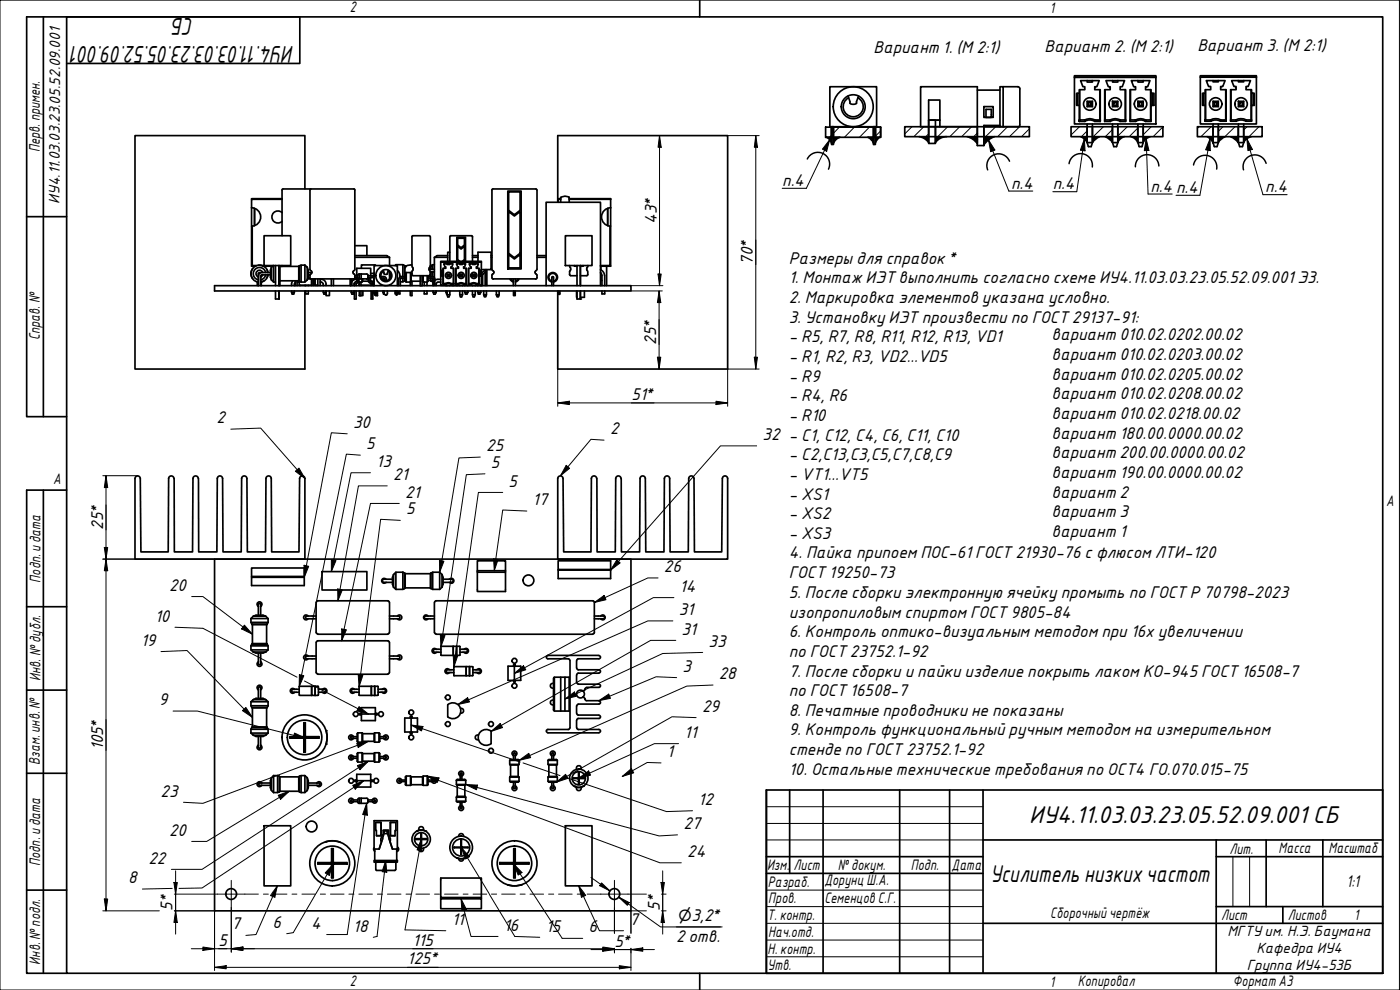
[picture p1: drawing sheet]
<svg xmlns="http://www.w3.org/2000/svg" width="420mm" height="297mm" viewBox="0 0 420 297" stroke-linecap="round" stroke-linejoin="round" font-family="sans-serif">
<defs><g id="words">
<g font-size="7">
<text x="58" y="5.3" transform="rotate(180 58 5.3)">СБ</text>
<text x="88.3" y="13.7" transform="rotate(180 88.3 13.7)">ИУ4.11.03.03.23.05.52.09.001</text>
<text x="308.9" y="247">ИУ4.11.03.03.23.05.52.09.001СБ</text>
<text x="297.1" y="264.6">Усилитель низкихчастот</text>
</g>
<g font-size="4.9">
<text x="262.1" y="16.1">Вариант 1. (М2:1)</text>
<text x="313.4" y="15.5">Вариант 2. (М2:1)</text>
<text x="359.3" y="15.3">Вариант 3. (М2:1)</text>
<text x="234.8" y="55.8">п.4</text>
<text x="303.5" y="56.6">п.4</text>
<text x="316" y="56.8">п.4</text>
<text x="345.2" y="57.5">п.4 п.4</text>
<text x="379.7" y="57.7">п.4</text>
<text x="197.1" y="67.1" transform="rotate(-90 197.1 67.1)">43*</text>
<text x="225.9" y="79.4" transform="rotate(-90 225.9 79.4)">70*</text>
<text x="236.7" y="79.1">Размеры для справок *</text>
<text x="236.7" y="85">1. Монтаж ИЭТвыполнить согласно схеме ИУ4.11.03.03.23.05.52.09.001Э3.</text>
<text x="236.7" y="90.9">2. Маркировка элементов указана условно.</text>
<text x="236.7" y="96.8">3. Установку ИЭТпроизвести по ГОСТ29137-91:</text>
<text x="196.9" y="103.4" transform="rotate(-90 196.9 103.4)">25*</text>
<text x="236.7" y="102.7">- R5, R7, R8, R11, R12, R13, VD1</text>
<text x="315.6" y="102.1">вариант 010.02.0202.00.02</text>
<text x="315.6" y="108">вариант 010.02.0203.00.02</text>
<text x="236.7" y="108.6">- R1, R2, R3, VD2...VD5</text>
<text x="315.6" y="113.9">вариант 010.02.0205.00.02</text>
<text x="236.7" y="114.5">- R9</text>
<text x="315.6" y="119.8">вариант 010.02.0208.00.02</text>
<text x="189.5" y="120">51*</text>
<text x="236.7" y="120.4">- R4, R6</text>
<text x="315.6" y="125.7">вариант 010.02.0218.00.02</text>
<text x="65" y="127">2</text>
<text x="106" y="128.4">30</text>
<text x="183.1" y="130.4">2</text>
<text x="236.7" y="126.3">- R10</text>
<text x="315.6" y="131.6">вариант 180.00.0000.00.02</text>
<text x="109.9" y="134.8">5</text>
<text x="145.9" y="135.4">25</text>
<text x="228.9" y="132">32 - С1, C12, С4, С6, С11, С10</text>
<text x="315.6" y="137.5">вариант 200.00.0000.00.02</text>
<text x="112.9" y="140.1">13</text>
<text x="147.3" y="140.4">5</text>
<text x="236.7" y="138.1">- С2,С13,С3,С5,С7,С8,С9</text>
<text x="315.6" y="143.4">вариант 190.00.0000.00.02</text>
<text x="118" y="144">21</text>
<text x="121.6" y="149.3">21</text>
<text x="152.6" y="146">5</text>
<text x="236.7" y="144">- VT1...VT5</text>
<text x="236.7" y="149.9">- XS1</text>
<text x="315.6" y="149.3">вариант 2</text>
<text x="121.9" y="154.4">5</text>
<text x="159.8" y="151.5">17</text>
<text x="236.7" y="155.8">- XS2</text>
<text x="315.6" y="155.2">вариант 3</text>
<text x="31" y="159" transform="rotate(-90 31 159)">25*</text>
<text x="236.7" y="161.7">- XS3</text>
<text x="315.6" y="161.1">вариант 1</text>
<text x="236.7" y="167.6">4. Пайка припоем ПОС-61ГОСТ21930-76 с флюсом ЛТИ-120</text>
<text x="199.3" y="171.7">26</text>
<text x="236.7" y="173.5">ГОСТ19250-73</text>
<text x="50.7" y="177.3">20</text>
<text x="204" y="177.5">14</text>
<text x="236.7" y="179.4">5. После сборки электронную ячейку промыть по ГОСТР 70798-2023</text>
<text x="203.7" y="184.5">31</text>
<text x="236.7" y="185.3">изопропиловым спиртом ГОСТ9805-84</text>
<text x="46.4" y="186.5">10</text>
<text x="204.5" y="190.4">31</text>
<text x="236.7" y="191.2">6. Контроль оптико-визуальным методом при 16x увеличении</text>
<text x="42.2" y="193.7">19</text>
<text x="212.7" y="194">33</text>
<text x="236.7" y="197.1">по ГОСТ23752.1-92</text>
<text x="204.9" y="201.5">3</text>
<text x="215.7" y="203.8">28</text>
<text x="236.7" y="203">7. После сборки и пайки изделие покрыть лаком КО-945 ГОСТ16508-7</text>
<text x="236.7" y="208.9">по ГОСТ16508-7</text>
<text x="47.7" y="211.6">9</text>
<text x="210.7" y="213.6">29</text>
<text x="236.7" y="214.8">8. Печатные проводники не показаны</text>
<text x="205.4" y="221.4">11</text>
<text x="236.7" y="220.6">9. Контроль функциональный ручным методом на измерительном</text>
<text x="31" y="225.2" transform="rotate(-90 31 225.2)">105*</text>
<text x="200.2" y="227.2">1</text>
<text x="236.7" y="226.6">стенде по ГОСТ23752.1-92</text>
<text x="236.7" y="232.5">10. Остальные технические требования по ОСТ4 ГО.070.015-75</text>
<text x="48.2" y="239">23</text>
<text x="209.5" y="241.5">12</text>
<text x="50.7" y="250.7">20</text>
<text x="205.1" y="248.7">27</text>
<text x="206.2" y="257.2">24</text>
<text x="44.6" y="259.1">22</text>
<text x="38.5" y="265">8</text>
<text x="404.1" y="266.2">1:1</text>
<text x="51.8" y="273.2" transform="rotate(-90 51.8 273.2)">5*</text>
<text x="198" y="273.2" transform="rotate(-90 198 273.2)">5*</text>
<text x="69.5" y="278.9">7</text>
<text x="81.8" y="278.4">6</text>
<text x="93.4" y="278.6">4</text>
<text x="105.9" y="279.5">18</text>
<text x="135.6" y="277.5">11</text>
<text x="151.2" y="279.2">16</text>
<text x="163.8" y="279.5">15</text>
<text x="176.6" y="279.8">6</text>
<text x="188.9" y="277.5">7</text>
<text x="202.9" y="276.5">⌀3,2*</text>
<text x="65.6" y="283.8">5</text>
<text x="123.8" y="283.8">115</text>
<text x="184.4" y="284">5*</text>
<text x="202.9" y="282.5">2отв.</text>
<text x="122.2" y="289.4">125*</text>
</g>
<g font-size="4.4">
<text x="105" y="3.7">2</text>
<text x="315" y="3.8">1</text>
<text x="11.9" y="45.6" transform="rotate(-90 11.9 45.6)">Перв. примен.</text>
<text x="17.8" y="61.2" transform="rotate(-90 17.8 61.2)">ИУ4.11.03.03.23.05.52.09.001</text>
<text x="12" y="102.2" transform="rotate(-90 12 102.2)">Справ. №</text>
<text x="16" y="145.2">A</text>
<text x="416" y="151.7">A</text>
<text x="12.2" y="174.8" transform="rotate(-90 12.2 174.8)">Подп. идата</text>
<text x="12.2" y="204.3" transform="rotate(-90 12.2 204.3)">Инв. №дубл.</text>
<text x="12" y="229.5" transform="rotate(-90 12 229.5)">Взам. инв. №</text>
<text x="369" y="256.1">Лит.</text>
<text x="383.7" y="256.1">Масса</text>
<text x="398.7" y="256.1">Масштаб</text>
<text x="12.1" y="259.8" transform="rotate(-90 12.1 259.8)">Подп. идата</text>
<text x="230.2" y="261.1">Изм.</text>
<text x="238.2" y="261.1">Лист</text>
<text x="251.5" y="261">№докум.</text>
<text x="273.4" y="261.2">Подп.</text>
<text x="285.6" y="261.2">Дата</text>
<text x="230.4" y="266.1">Разраб.</text>
<text x="247.4" y="265.7">Дорунц Ш.А.</text>
<text x="230.6" y="271.1">Пров.</text>
<text x="247.4" y="270.9">Семенцов С.Г.</text>
<text x="315.2" y="275.6">Сборочныйчертёж</text>
<text x="230.3" y="276.1">Т. контр.</text>
<text x="230.5" y="281.1">Нач.отд.</text>
<text x="366.5" y="276.1">Лист</text>
<text x="386.5" y="276.1">Листов</text>
<text x="406.4" y="276">1</text>
<text x="230.4" y="286.1">Н. контр.</text>
<text x="12.1" y="289.4" transform="rotate(-90 12.1 289.4)">Инв. №подл.</text>
<text x="230.3" y="291.1">Утв.</text>
<text x="105" y="295.9">2</text>
<text x="315" y="296.1">1</text>
<text x="323.5" y="295.8">Копировал</text>
<text x="370" y="295.8">Формат А3</text>
</g>
<g font-size="4.3">
<text x="368.4" y="280.7">МГТУим. Н.Э. Баумана</text>
<text x="377.1" y="285.9">Кафедра ИУ4</text>
<text x="374.2" y="291">Группа ИУ4-53Б</text>
</g>
</g></defs>
<!-- layer: Visible (GOST) -->
<g fill="none" stroke="#000" stroke-width=".51">
<path d="M249 26h14.1v12h-14.1zM254.5 28.8l.6 2.2a1.58 1.58 0 0 0 1.9 0l.7-2.2M254.7 29.4a3 3 0 0 0-1 4.5 3 3 0 0 0 4.7 0 3 3 0 0 0-.9-4.5M278.7 38v-8h3.4v8M278.7 36.1h3.4M293.3 27h6.8M295.3 32h2.8v3.2h-2.8zM295.3 38h10.2M295.9 32.8h1.6v2.4h-1.6zM300.1 37.6h-4.8v6.1h-2v-17.7h-17v12h17M300.1 38v-12h1v12M301.1 26h4.4"/>
<path d="M305.5 26l.4 .2 .2 .4v10.9M306.1 37.5l-.2 .4-.4 .2M322.5 23.2h24.4v14h-24.4zM322.5 23.2h24.4M322.5 23.1v-.4h24.4v.4M323.4 28v3.6M323.9 28h-.8v3.6h.8M324 26.9v9.1M325.5 36h-1.6v.4v-9.5h1.7v-.9h-.6l-.7-1.8h5.6l-.7 1.8h-.7v.9h1.7v9.5v-.4h-1.6l-.1 .4h1.7M325.5 36a3.4 3.4 0 0 1 3.1 0M325.5 36l.1 .4h-1.7M325.6 36.4l1.5-.4 1.4 .4"/>
<path d="M326.3 37.2v5.6l.3 1.2h.9l.4-1.2v-5.6M326.3 24.2v.4h1.6v-.4M326.3 30.4v1.6M326.6 30.8h.9v.8h-.9zM327.5 30.8l.4-.4v1.6h-1.6l.3-.4M327.5 31.6l.4 .4M327.9 30.4h-1.6l.3 .4M330.1 26.9v9.1M331.5 36.4v-9.5h1.7v-.9h-.6l-.7-1.8h5.6l-.7 1.8h-.6v.9h1.6v9.5h-1.7l.1-.4h1.6v.4M331.5 36h1.6l.1 .4h-1.7zM331.7 26.9v9.1M333.1 36a3.4 3.4 0 0 1 3.1 0"/>
<path d="M333.2 36.4l1.5-.4 1.4 .4M333.9 37.2v5.6l.4 1.2h.8l.4-1.2v-5.6M333.9 24.2v.4h1.6v-.4M333.9 30.4h1.6l-.4 .4h-.8l-.4-.4v1.6l.4-.4v-.8M334.3 31.6h.8M335.1 30.8v.8l.4 .4h-1.6M335.5 30.4v1.6M337.7 26.9v9.1M339.3 26.9v9.1M340.7 36l.2 .4h-1.7v-9.5h1.6v-.9h-.6l-.7-1.8h5.6l-.7 1.8h-.6v.9h1.6v1.1h.9v3.6h-.9v4.8h-1.7l.2-.4h1.5v.4M340.7 36h-1.5v.4M340.7 36a3.4 3.4 0 0 1 3.2 0"/>
<path d="M341.5 37.2v5.6l.4 1.2h.8l.4-1.2v-5.6M341.5 24.2v.4h1.6v-.4M341.5 30.4l.4 .4v.8l-.4 .4zM341.5 30.4h1.6l-.4 .4h-.8M341.9 31.6h.8M342.7 30.8v.8l.4 .4h-1.6M343.1 30.4v1.6M343.8 36.4l-1.5-.4-1.5 .4M345.3 26.9v9.1M345.4 28v3.6M345.9 28v3.6M360.2 23.2h16.9v14h-16.9z"/>
<path d="M360.2 23.2h16.9M360.2 23.1v-.4h16.9v.4M361.2 28v3.6M361.7 28h-.8v3.6h.8M361.8 26.9v9.1M363.3 36h-1.6v.4v-9.5h1.6v-.9h-.6l-.7-1.8h5.7l-.7 1.8h-.7v.9h1.7v9.5v-.4h-1.6l-.1 .4h1.7M363.3 36a3.4 3.4 0 0 1 3.1 0M363.3 36l.1 .4h-1.7M363.4 36.4l1.4-.4 1.5 .4M364 37.2v5.6l.4 1.2h.9l.3-1.2v-5.6M364 24.2v.4h1.6v-.4M364 30.4v1.6"/>
<path d="M364.4 30.8h.9v.8h-.9zM365.3 30.8l.3-.4v1.6h-1.6l.4-.4M365.3 31.6l.3 .4M365.6 30.4h-1.6l.4 .4M367.9 26.9v9.1M369.4 26.9v9.1M370.9 36h-1.6v.4M370.9 36a3.4 3.4 0 0 1 3.1 0M370.9 36l.1 .4M371 36.4h-1.7v-9.5h1.7v-.9h-.7l-.7-1.8h5.7l-.7 1.8h-.6v.9h1.6v1.1h.8v3.6h-.8v4.8h-1.7l.1-.4h1.6v.4M371.7 24.2v.4h1.6v-.4M371.7 30.4h1.6l-.4 .4h-.9v.8l-.3 .4v-1.6l.3 .4"/>
<path d="M371.7 37.2v5.6l.3 1.2h.9l.4-1.2v-5.6M372 31.6h.9M372.9 30.8v.8l.4 .4h-1.6M373.3 30.4v1.6M373.9 36.4l-1.4-.4-1.5 .4M375.5 26.9v9.1M375.6 28v3.6M376.1 28v3.6M84.6 57l.3-.3h21.3l.3 .3M84.6 59.8h-9.1v2.5M84.6 59.6h-9.1v.2M84.6 57v13.7"/>
<path d="M91.5 56.7v-16h-51v70h51v-23.4M93 57v23.8l.3 .4M93.3 56.7l-.3 .3M106.5 57v23.8l-.3 .4M147.6 57v23.8l.3 .4M152.4 57.3h4v23.4h-4zM152.7 57.6h3.4v5.5l-1.7 1.3-1.7-1.3zM160.8 56.7l.3 .3M160.8 56.7h-12.9l-.3 .3M161.2 57v23.8l-.4 .4M167.5 59.8h.8M168.3 59.6h-.8v1.1"/>
<path d="M170.8 59.6h12.5v2.7M170.8 59.8h12.5M326.3 42.8h1.6M333.9 42.8h1.6M341.5 42.8h1.6M364 42.8h1.6M371.7 42.8h1.6M75.5 62.3a2.76 2.76 0 0 1 2.7 2.7 2.76 2.76 0 0 1-2.5 2.9M75.5 62.3v17.6M75.5 67.9h.2v11.8M75.7 79.7l-.2 .2h1.1M75.7 79.7h1.3"/>
<path d="M76.4 62.5v5.2M77.6 79.6l1.6 .3M78.7 79.7h.5M79.2 79.9h2.6M79.2 70.7h8v9h-8zM82 79.7l-.5 .5M82.1 79.7v4.9M82.7 79.7v6M83.7 79.7v6M83.8 79.7h.1M83.8 79.7v6M83.8 79.7v4.7"/>
<path d="M83.8 79.7l.2 .2h5.7M84 79.9v5.8M84.6 79.7v.2h-.7M84.7 63.8a1.81 1.81 0 0 0-2.6 0 1.81 1.81 0 0 0 0 2.6 1.81 1.81 0 0 0 2.6 0M89.7 79.9v4.4M89.9 79.7v4.7M89.9 79.7l-.2 .2M90.4 79.6v5M91.5 79.6l-1.6 .1M91.5 79.6v5M91.5 79.6l.7 .6M106.5 77.2h10.4v2.5"/>
<path d="M106.5 73.7h3.6v3M106.5 76.7h9.6M112.6 79.7v-.2h-4.1v1M116.1 76.8l.2 .1M116.4 76.9l.4 .3M118.8 79.4v.3M120.9 79.4l.7 .4v.5M120.9 79.4h-2.1l-.2 .3M120.9 79.4v3.6M121.4 79.7v3.3M121.6 79.9h.3M123.6 79.5a1.7 1.7 0 0 0-1.9 .6 1.7 1.7 0 0 0 0 1.9"/>
<path d="M129.2 79.9l-.2 .3M129.3 79.7v1.1M129.3 79.7l-.1 .1M129.9 79.4v1.4M130.4 79.4l-1.1 .3M130.4 77.2v6.1M130.4 77.2h4M130.9 76.9l-.5 .3M131.1 76.7h3.3M131.2 76.8l-.3 .1M132.3 78.7h12.2v6.9h-12.2zM132.3 78.4h12.2v.3h-12.2z"/>
<path d="M134.2 79.2v.2h.8v-.2M135 75.7h-.6v2.7M135 78.4v-7.5l6.5-.2 .3 .3v7.4M137.1 78.4v-7.2h2.6v7.2M137.4 78.4h.1M137.4 71.5h2v2l-1 .8-1-.8zM138 79.2v.2h.8v-.2M138 78.4l-.6-.5v-4l1 .8 1-.8v4l-.7 .5M139.3 78.4h.1M141.8 79.2v.2h.8v-.2M141.8 76.7h1.6M141.8 77.2h1.6"/>
<path d="M143.4 78.4v-2.7h4v5.2h-2.9M147.4 76.7h.2M147.4 77.2h.2M152.7 76.4l1.7 1.3 1.7-1.3v4h-3.4zM152.7 63.5l1.7 1.3 1.7-1.3v12.5l-1.7 1.3-1.7-1.3zM161.2 76.7h2.7M161.2 77.2h2.7M167.4 60.7v-20h51v70h-51v-23.4M168.3 60.7v-1.5l1.2-.3 1.3 .2v1.6M169.7 70.7h8v9h-8zM170.9 79.7l.2 .5M172.4 79.7v.2h.8"/>
<path d="M173.2 79.7v6M174.2 79.7v6M175 79.7v.2h-.8M176.4 79.7l-.1 .5M180.2 79.9h.1M180.3 79.9h1.8v5.8M180.3 79.9v1M182.1 79.9h1.2M182.4 62.5v5.2M183.3 67.9h-.2v11.8h-2.9M183.3 62.3v17.6l-.2-.2M183.3 62.3a2.76 2.76 0 0 0-2.8 2.7 2.76 2.76 0 0 0 2.6 2.9"/>
<path d="M64.4 85.7h125v1.6h-125zM75.8 80.6a2.54 2.54 0 0 0 0 3M77.2 84.6v1.1M77.5 82.1v3.6M77.6 82.7v3M78.1 81.9l-.4-.1-.2 .3M78.3 82.7v3M78.4 84.6v1.1M78.9 82.5l-.6 .6M78.9 81.8a1.05 1.05 0 0 0-1.8-.4 1.05 1.05 0 0 0 .4 1.7M79.7 81.8a1.87 1.87 0 0 0-3.1-1 1.87 1.87 0 0 0 .9 3.2M79.7 82.5l-.6 1.1-.8 .4"/>
<path d="M80.1 80.9l.3 .9M80.4 82.5l-.3 .8M80.4 82.5a2.57 2.57 0 0 1-2.1 2.2l.9-.4M80.4 81.8a2.57 2.57 0 0 0-2.6-2.2 2.57 2.57 0 0 0-2.5 2.4 2.57 2.57 0 0 0 2.2 2.7M81.2 81.8h-2.7a.92 .92 0 0 0-.9 .9M81.2 82.5h-2.7l-.2 .2M81.5 84l.6 .6h.6M81.5 80.2l-.3 .9v2.1l.3 .8M81.5 80.2v3.8M82.7 87.3v2.4h1.1v-2.4M83.7 87.3v2.4M83.8 84.4h.1"/>
<path d="M87.5 87.3l.2 1h.4l.2-.6M87.5 87.7h.8M87.9 84.3l-.4 .7v.7M88.3 85.2v.5M88.3 87.3v.4M88.6 84.3v1.4M88.6 84.8l-.2 .4M89.2 84.6h.6M89.2 84.3v1.4M89.7 84.3l.7 .3M89.7 84.3h-5.7l-.2 .1M89.8 84.4v1.1"/>
<path d="M89.9 85.5v.1M89.9 85.6h3.7M90 85.6v.1M91.5 85.6v.1M91.8 87.3v.9h.7v-.9M91.8 85.6v.1M92.2 84l-.7 .6h-1.1M92.2 80.2v3.8M92.2 80.2l.3 .9v2.1l-.3 .8M92.3 83.7h13.8M92.5 85.6v.1M92.5 82.5h.5"/>
<path d="M93 83.3l.4 .4M93.3 82.2l-.3 .3v.8M93.3 81.2l.3 .4M93.5 81.6v.2h-1M93.5 83.7v1.9M93.6 83.7v2M93.6 81.8l-.3 .4M94.2 85.6h.4v-1.9v1.9h.8M94.2 83.7v2M94.9 85.6v.1M95.4 83.7v2M96.1 84.6h.4"/>
<path d="M96.1 83.8h.4M96.1 83.7v2M96.4 83.8a1.53 1.53 0 0 1 1.5 1.9M96.4 84.7l.6 .5M97 87.3l.2 1h.5l.2-.6M97 87.7h.9M97 85.2v.5M98.9 87.3v1.4h-1v-1.4v.4M99.4 83.7v2M100.1 83.7v2M105.2 83.7v2M105.4 87.3l.2 1h.4l.3-.6"/>
<path d="M105.4 87.7h.9M105.6 83.7v2M105.9 81.8l.3 .4M106 81.6v.2M106.2 81.2l-.3 .4M106.2 82.2l.3 .3v.8M106.3 87.3v.4M106.4 87.3v2.4h.5v-2.4M106.5 84.8l-.2 .9M106.5 83.2h.9M106.5 82.7h.9M106.5 83.4h.6"/>
<path d="M106.5 83.3l-.4 .4M107.1 82.7v-2.2h4.2v2.2M107.1 83.2v.5h.7M107.2 83.8l-1.1 .2-.5 .5M107.2 83.7v.7M107.2 84.3l-.8 .5v.9M107.4 82.4l.5-.2v1.5l-.5-.2zM107.6 84.6h.2v1M107.7 83.7v.6M107.7 84.3l-.2 .5-.6 .2v.7M107.8 87.3v1.4h.5v-1.4M107.8 84.6v1.1"/>
<path d="M107.9 82.2l2.4 .1 .1 1.1-.3 .3M108.3 85.6h3.1M108.3 84.6v1.1M108.4 82.2v1.5M108.6 83.7v.9M108.8 84.4l-.2 .2h-1M108.8 83.7v.7M108.8 84.4h1.8M108.9 87.3v1.4h-1M110.4 83.2h1.3M110.4 82.7h1.3M110.6 83.7v.6"/>
<path d="M110.6 84.3l.1 .5 .6 .2 .1 .7M111.1 84.4h1.1M111.1 83.7v.6M111.1 84.3l.7 .5 .1 .9M111.3 83.2v.5h-3.4M111.3 82h1M111.4 87.3v2.4h.5v-2.4M111.4 84.4v.1M111.7 83.2l.4 .4 .1 2.1M111.9 85.6h.3M112 87.5v.3M112.1 87.7l.3 .7"/>
<path d="M112.2 87.3l-.1 .3M112.3 85.7v-6h7v6M112.3 82l-.1 .9-.5-.2M112.4 87.7l.2 .6-.1 .2M112.5 87.3l-.1 .5M112.8 87.3v.9h.2v-.9M113.3 87.3v1.4h-.5v-.5M114.3 83h1.2l.5 .7M114.5 83.4h.8M114.9 83.9l.4 .2M114.9 87.3l.2 1h.2M114.9 87.7h.4"/>
<path d="M115 81.1l.3 1.1 .5 .1 .5-.1 .3-1.1M115.1 81.4a1.49 1.49 0 0 0-.5 2.2 1.49 1.49 0 0 0 2.3 0 1.49 1.49 0 0 0-.4-2.2M115.2 83.5l.2 .2M115.3 87.3v.7M115.5 83.7v.5M116 83.7v.5M116.3 87.3v.7a.48 .48 0 0 1-.5 .5 .48 .48 0 0 1-.5-.5M116.9 81.6v2.1M116.9 82.5h.4M118.6 87.3v.9h.2v-.9M118.9 88.5h.1M119.1 87.3l.1 .5"/>
<path d="M119.2 87.7l-.3 .6M119.3 81.2l.6 .8 .1 .7M119.4 87.3l.1 .5M119.5 87.7l-.4 .8-.2-.2M119.6 83.7v2M120 87.3v.9h-.7M120 82.7v.3M120.1 83.7v2M120.4 83.4h1.3M120.4 83.5l-.2 .2M120.9 83.4v1.2M121.4 84.3l-1.3 .3"/>
<path d="M121.4 83.4v.9M121.6 81.8v1.2M121.6 83.4v.8l-.2 .1M121.6 84.1h.1M121.7 83h-1.6l-.4 .7M121.7 82v2.4l.2 .2M121.9 81.8v2.8M121.9 84.6h1.3M123.1 87.3v1.4h.5v-1.4M123.1 84.6v1.1M123.2 81.8h-1.3l-.2 .2M123.2 81.8v2.8"/>
<path d="M123.2 81.8l.2 .2M123.4 82v2.4M123.4 84.4h2.7M123.4 82h.2M123.4 84.4l-.2 .2M123.6 84.4v1.3M123.8 80.2l.2 .7-.4 .6v.9l.3 .3M123.8 80.2l-.2-.3 .1-9 5.1-.2 .3 .3 .1 9.8M124 82.7h4.8M126.1 82.7v3h.6v-3M126.8 82.7v1.7M127 82.7v1.9"/>
<path d="M127.3 87.3v.9h.8v-.9M127.3 84.6v1.1M128.1 84.6v1.1M128.2 82.7v1.9M128.5 82.7v1.7l-.3 .2h-1.2l-.3-.2M128.5 84.1h.7M128.5 83.4h1.2M128.5 83h1.2M128.8 80.9l.4 .6v.9l-.4 .3M128.9 80.2l-.1 .7M129.2 83.4v.8l.1 .1M129.3 81.6v1.4"/>
<path d="M129.3 83.4v.9M129.3 84.3l.6 .3M129.8 83l.5 .2 .2 .5M129.8 83.5l.2 .2M129.9 81.6v1.4M129.9 83.5v1.1M129.9 84.6h.1M130 87.3l.2 1h.4l.3-.6M130 87.7h.9M130 83.7v2M130 85v.2M130.4 80.8l-1.6 .1"/>
<path d="M130.4 81.6h-1.3l.1 1.4M130.5 83.7v2M130.9 87.3v.4M131.4 84.7l-.5 .3v.7M131.4 84.6h.9M132.3 83.8h-1.1l-.7 .3M132.8 81.1v1.8M133 81.1h-.4v1.8h.4M133 85.3h.9M133 80.5v4.6M133.8 85.1h-.8v.2v-4.8h.8v-.4h-.3l-.3-.9h2.8l-.4 .9h-.3v.4h.8v4.8v-.2h-.8v.2h.8M133.8 85.1a1.27 1.27 0 0 1 1.5 0"/>
<path d="M133.8 85.1l.1 .2M133.9 85.2l.7-.2 .7 .2M133.9 87.3l.3 1M133.9 87.7h.3M133.9 85.6v.1M134.2 87.3l.2 1.8h.3l.3-.7v-1.1M134.2 82.3v.7M134.2 85.6v.1M134.2 88.4h.8M134.4 82.5h.3v.4h-.3zM134.7 82.5l.3-.2v.7h-.8l.2-.1M134.7 82.9l.3 .1"/>
<path d="M135 82.3h-.8l.2 .2M135 85.6v.1M135.7 85.6v.1M136.1 80.5v4.6M136.1 85.6v.1M136.8 85.3v-4.8h.8v-.4h-.2l-.4-.9h2.8l-.4 .9h-.3v.4h.9v4.8h-.9M136.8 85.3h.9M136.8 80.5v4.8M136.8 85.1h.8l.1 .2M136.9 85.6v.1M137.4 85.6v.1M137.6 85.1a1.27 1.27 0 0 1 1.5 0"/>
<path d="M137.7 85.2l.7-.2 .7 .2M138 87.3l.2 1.8h.4l.2-.7v-1.1M138 82.3h.8l-.2 .2-.6-.2v.7l.2-.5M138 88.4h.8M138 85.6v.1M138.2 82.9h.4M138.6 82.5v.4l.2 .1h-.8M138.8 82.3v.7M138.8 85.6v.1M139.5 87.3l.2 1h.4l.3-.6M139.5 85.6v.1M139.5 87.7h.9"/>
<path d="M139.9 80.5l.1 4.8M140 85.1h-.9v.2M140.4 85.6v.1M140.4 87.3v.4M140.7 80.5l-.1 4.8M140.7 85.1h.7M141.4 85.1a1.27 1.27 0 0 1 1.5 0M141.4 85.1l.1 .2M141.5 85.3h-.9v-4.8h.8v-.4h-.2l-.4-.9h2.8l-.3 .9h-.4v.4h.9v.6h.4v1.8h-.4v2.4h-.9M141.8 87.3l.2 1.8h.4l.2-.7v-1.1M141.8 82.3l.2 .2-.2 .5zM141.8 82.3h.8l-.6 .2"/>
<path d="M141.8 85.6v.1M141.8 88.4h.8M142 82.9h.4M142.4 82.5v.4l.2 .1h-.8M142.6 82.3v.7M142.6 85.6v.1M142.9 85.3v-.2h.9v.2M142.9 85.2l-.7-.2-.7 .2M143.4 87.3l.2 1h.4l.3-.6M143.4 87.7h.9M143.4 85.6v.1M143.7 80.5v4.6"/>
<path d="M143.8 81.1v1.8M144 81.1v1.8M144.3 85.6v.1M144.3 87.3v.4M144.4 85.6v.1M144.6 81.9l-.1 .1M144.9 82.2l-.1 3.5M145.2 87.3l.2 1.8h.4l.2-.7h-.8M145.6 81.6l-.6 .7M145.6 80.9v4.8M145.7 80.9l-1.2 1M146 87.3v1.1"/>
<path d="M146.1 80.9v4.8M147.6 83.3l.5 .4M147.9 82.2l-.3 .3v.8M147.9 81.2l.3 .4M148 83.7h12.7M148.2 81.6l-.3 .6M149 87.3l.2 1.8h.4l.2-.7h-.8M149.8 87.3v1.1M153.1 83.7l.4 .6 .6 .3M153.3 83.7l.8 .6M154.1 83.7v2M154.1 87.3v1.4h.5v-1.4"/>
<path d="M154.7 83.7v2M155.5 83.7l-.8 .6M155.7 83.7l-.4 .6-.6 .3M160.6 81.6l.3 .6M160.8 82.2l.4 .3v.8M160.9 81.2l-.3 .4M161.2 83.3l-.4 .4M163.9 85.7v-25h16.3v25M165.6 83.2v2.5M165.6 84.3a1.17 1.17 0 0 1-.7-1.8 1.17 1.17 0 0 1 2 0 1.17 1.17 0 0 1-.8 1.8M165.6 84.6a1.43 1.43 0 0 1-.9-2.2 1.43 1.43 0 0 1 2.4 0 1.43 1.43 0 0 1-1 2.2M165.7 83.2l.2-.2 .2 .2v2.5"/>
<path d="M167.6 87.3v1h.4v-.3M168 87.3v.7h-.4M171.1 80.2l.2 .7-.2 .3M171.1 81.2l-.2 1.2 .3 .3M171.3 82.7h1.9M173 87.3l.2 1.9M173.2 87.3v2.4h1v-2.4v2.4M174.2 82.7h1.9M175.4 87.3v1.9h-1.2M176.3 80.2l-.2 .7 .3 .6v.9l-.3 .3M180.2 80.9l1 .9 .2 .9M180.2 81.8l.5 .9"/>
<path d="M180.3 82v2.2h.4M180.7 87.3v.9h.8v-.9M180.7 82.7v3M181.5 82.7v3M40.5 143.6v24.2h51v-24.2M40.5 143.6a.79 .79 0 0 1 .8-.8 .79 .79 0 0 1 .8 .8M42.1 143.6l.2 22h8.2l.1-22M52.2 143.6a.79 .79 0 0 0-.8-.8 .79 .79 0 0 0-.8 .8M52.3 143.6v22h5.5l.1-22M59.5 143.6a.79 .79 0 0 0-.8-.8 .79 .79 0 0 0-.8 .8M59.6 143.6v22h5.5l.1-22M66.8 143.6a.79 .79 0 0 0-.8-.8 .79 .79 0 0 0-.8 .8"/>
<path d="M66.8 143.6l.1 22h5.5l.1-22M72.5 143.6a.79 .79 0 0 1 .8-.8 .79 .79 0 0 1 .8 .8M74.1 143.6l.1 22h5.5l.1-22M79.8 143.6a.79 .79 0 0 1 .8-.8 .79 .79 0 0 1 .8 .8M81.4 143.6l.1 22h8.2l.2-22M91.5 143.6a.79 .79 0 0 0-.8-.8 .79 .79 0 0 0-.8 .8M167.4 143.6v24.2h51v-24.2M167.4 143.6a.79 .79 0 0 1 .8-.8 .79 .79 0 0 1 .8 .8M169 143.6l.2 22h8.2l.1-22M179.1 143.6a.79 .79 0 0 0-.8-.8 .79 .79 0 0 0-.8 .8M179.1 143.6l.1 22h5.5l.1-22M186.4 143.6a.79 .79 0 0 0-.8-.8 .79 .79 0 0 0-.8 .8"/>
<path d="M186.4 143.6l.1 22h5.5l.1-22M193.7 143.6a.79 .79 0 0 0-.8-.8 .79 .79 0 0 0-.8 .8M193.7 143.6l.1 22h5.5l.1-22M199.4 143.6a.79 .79 0 0 1 .8-.8 .79 .79 0 0 1 .8 .8M201 143.6l.1 22h5.5l.1-22M206.7 143.6a.79 .79 0 0 1 .8-.8 .79 .79 0 0 1 .8 .8M208.3 143.6l.1 22h8.2l.2-22M218.4 143.6a.79 .79 0 0 0-.8-.8 .79 .79 0 0 0-.8 .8M64.4 167.8h125v105.5h-125zM75.5 173.2v-2.8h15.8v5.3h-15.8v-2.5h15.8M75.5 173h15.8M96.6 171.5h13.5v5.5h-13.5z"/>
<path d="M115.8 173.8a.73 .73 0 0 0-1-.1 .73 .73 0 0 0 0 1.1 .73 .73 0 0 0 1-.1M117.8 173.8h-2.6a.48 .48 0 0 0-.5 .5 .48 .48 0 0 0 .5 .4h2.6M118.1 172.4v3.8M118.1 172.4l-.3 .8v2.1l.3 .9M118.1 176.2l.7 .6M118.8 171.7v5.1M120.9 171.7l.7 .4v4.4l-.2 .1M120.9 171.7h-2.1l-.7 .7M120.9 171.7v5.1M121.4 176.6l-.5 .2h-2.1M121.4 171.9v4.7M121.6 176.4h7.6"/>
<path d="M121.6 172.1h7.6M129.3 171.9v4.7M129.3 171.9l-.1 .2v4.4l.1 .1M129.3 176.6l.6 .2M129.9 171.7v5.1M129.9 176.8h2.1M132 171.7h-2.1l-.6 .2M132 171.7v5.1M132 171.7l.7 .7M132.7 172.4l.3 .8v2.1l-.3 .9M132.7 172.4v3.8M132.7 176.2l-.7 .6"/>
<path d="M133 173.8h2.5a.48 .48 0 0 1 .5 .5 .48 .48 0 0 1-.5 .4h-2.5M134.9 173.8a.73 .73 0 0 1 1.1-.1 .73 .73 0 0 1 0 1.1 .73 .73 0 0 1-1.1-.1M143.3 171.2v.5h8.4v5.8h-8.4v-5.8M151.7 171.2h-8.4v-2.9h8.4v3.4M167.5 171.1v-2.8h15.8v5.3h-15.8v-2.5h15.8M167.5 170.9h15.8M75.3 185.6v1.1l.3 .5M75.3 193.8v1.2l.7 .6M75.3 185.6h5.2M75.3 186.7h5.2M75.3 193.8h5.2M75.3 195h5.2"/>
<path d="M75.6 187.2h4.6M75.6 187.2l.1 .2h4.4l.1-.2M75.6 193.3h4.6M75.8 187.4v5.7M76 184.9h3.8M76 184.9l.8-.3h2.1l.9 .3M76 195.6h3.8M76 195.6l.8 .3h2.1l.9-.3M76 184.9l-.7 .7M77.5 199.2l.4 .3 .3-.3M77.5 181.4l.4-.4 .3 .4M77.5 195.9v3.3"/>
<path d="M77.5 181.4v3.2M77.5 182a.73 .73 0 0 1-.2-1.2 .73 .73 0 0 1 1.1 0 .73 .73 0 0 1-.2 1.2M77.5 198.6a.73 .73 0 0 0-.2 1.1 .73 .73 0 0 0 1.1 0 .73 .73 0 0 0-.2-1.1M78.2 181.4v3.2M78.2 195.9v3.3M79.8 184.9l.7 .7M80 187.4v5.7M80.2 193.3l-.1-.2h-4.4l-.4 .7M80.2 193.3l.3 .5v1.2M80.5 185.6v1.1M80.5 186.7l-.3 .5M80.5 195l-.7 .6"/>
<path d="M92.5 196.9a.73 .73 0 0 0-1.1-.2 .73 .73 0 0 0 0 1.1 .73 .73 0 0 0 1.1-.2M92.5 184.9a.73 .73 0 0 0-1.1-.2 .73 .73 0 0 0 0 1.1 .73 .73 0 0 0 1.1-.2M94.9 196.8h-2.8l-.4 .4 .4 .5h2.8M94.9 184.8h-2.8l-.4 .4 .4 .5h2.8M94.9 180.8v9M94.9 192.8v9M94.9 189.8l.5 .4M95.4 192.3h21l.4 .4M95.4 180.3h21l.4 .4M95.4 190.3h21M95.4 192.3l-.5 .4M95.4 180.3l-.5 .4"/>
<path d="M116.8 189.8l-.4 .4M116.9 180.8v9M116.9 192.8v9M116.9 197.7h2.7M116.9 196.8h2.7M116.9 185.7h2.7M116.9 184.8h2.7M119.2 184.9a.73 .73 0 0 1 1.1-.2 .73 .73 0 0 1 0 1.1 .73 .73 0 0 1-1.1-.2M119.2 196.9a.73 .73 0 0 1 1.1-.2 .73 .73 0 0 1 0 1.1 .73 .73 0 0 1-1.1-.2M119.6 196.8l.4 .4-.4 .5M119.6 184.8l.4 .4-.4 .5M128.5 184.9a.73 .73 0 0 0-1.1-.2 .73 .73 0 0 0 0 1.1 .73 .73 0 0 0 1.1-.2"/>
<path d="M130.4 184.8h-2.7l-.4 .4 .4 .5h2.7M130.4 194.9l-.4 .2 .2 .5 2.1 .1M130.4 194.8h1.9M130.4 189.8l.5 .4M130.9 180.3h47l.5 .4v9.1M130.9 190.3h47M130.9 180.3l-.5 .4v9.1M131 194.9a.73 .73 0 0 0-1.1-.2 .73 .73 0 0 0 0 1.1 .73 .73 0 0 0 1.1-.1M132.4 196.6v-2.7h3.6v2.7h-3.6M137 193.9h-1v2.7h1M137 196.6h.9M137 193.9h.9"/>
<path d="M137 193.9v2.7M138 193.9v2.7M138 194.8h2M139.3 194.9a.73 .73 0 0 1 1-.2 .73 .73 0 0 1 0 1.1 .73 .73 0 0 1-1-.1M139.9 194.9l.4 .2-.2 .5-2.1 .1M154.1 199.5v.4M154.2 199.5l.4-.1v.5M154.4 199.9v4.2h1.9v-4.2h-3.8v4.2h1.9M164.4 197.7h6.1l.5 .4M164.4 196.6h15.3M164.4 196.7a.48 .48 0 0 0-.4 .5 .48 .48 0 0 0 .4 .5M171.1 198.2v20.2"/>
<path d="M173 198.2v2.3M178.4 184.8h2.7l.4 .4-.4 .5h-2.7M178.4 189.8l-.5 .4M179.7 197.7h-6.1l-.5 .4M179.7 196.7a.48 .48 0 0 1 .5 .5 .48 .48 0 0 1-.5 .5M180.3 184.9a.73 .73 0 0 1 1.1-.2 .73 .73 0 0 1 0 1.1 .73 .73 0 0 1-1.1-.2M75.3 210.6v1.2l.3 .5M75.3 219.9h5.2M75.3 218.8h5.2M75.3 211.8h5.2M75.3 210.6h5.2M75.3 219.9l.7 .7"/>
<path d="M75.3 218.8v1.1M75.6 218.3h4.6M75.6 218.3l.1-.2h4.4l.1 .2M75.6 212.3h4.6M75.6 218.3l-.3 .5M75.8 212.4v5.7M76 209.9h3.8M76 209.9l.8-.4h2.1l.9 .4M76 209.9l-.7 .7M77.5 206.4l.4-.4 .3 .4M77.5 206.4v3.1M77.5 207a.73 .73 0 0 1-.2-1.1 .73 .73 0 0 1 1.1 0 .73 .73 0 0 1-.2 1.1"/>
<path d="M78.2 206.4v3.1M79.8 209.9l.7 .7v1.2M80 212.4v5.7M80.2 218.3l.3 .5v1.1M80.5 211.8l-.4 .6-4.5-.1M80.5 219.9l-.7 .7M87.9 206.9l-.3 .2 .1 .5 2.1 .1M87.9 206.8h1.9M88.4 206.9a.73 .73 0 0 0-1-.2 .73 .73 0 0 0 0 1.1 .73 .73 0 0 0 1.1-.1M89.8 206v2.5M89.9 208.5v.1M89.9 205.9h3.6v2.7h-3.6"/>
<path d="M89.9 205.9v.1M91.2 216.8v.2M91.6 216.8l-.1 .2M94.6 205.9l.9 .1M94.6 205.9h-1.1v2.7h1.1M94.6 208.6h.8M94.6 205.9v2.7M94.9 201.8l.5 .4M95.4 202.3h21M95.5 208.5l-.1 .1M95.6 206v2.5M95.6 206.8h1.9"/>
<path d="M96.8 206.9a.73 .73 0 0 1 1.1-.2 .73 .73 0 0 1 0 1.1 .73 .73 0 0 1-1.1-.1M97.4 206.9l.4 .2-.2 .5-2 .1M97.9 219.2l.3 2.3-.3 1.8M105.8 206.9l-.4 .4 .4 .4M105.9 207.7h1.9M105.9 206.8h1.9M106.4 206.9a.73 .73 0 0 0-1.1-.2 .73 .73 0 0 0 0 1.1 .73 .73 0 0 0 1.1-.1M107.4 219.9v2.8M107.4 219.9l-.2 .2v2.3l.2 .3M107.4 219.9h1.2M107.8 205.9h3.6v2.7h-3.6M107.9 205.9v2.7"/>
<path d="M108.5 214.2h4.1v-1.9h-4.1v3.9h4.1v-2M108.5 214l-.7 .3 .7 .2M108.6 219.9v2.8M108.6 219.9l.2 .2v2.4M112.5 205.9h.9v2.7M112.5 205.9h-1.1v2.7h1.1M112.5 219.9l-.2 .2v2.4M112.5 205.9v2.7M112.5 219.9v2.8M112.5 208.6h.8M112.5 219.9h1.2M112.6 214h.4"/>
<path d="M112.6 214.5h.4M113.1 214l.2 .3-.2 .2M113.5 207.7h1.9M113.5 206.8h1.9M113.7 219.9l.3 .2v2.3l-.3 .3h-1.2M113.7 219.9v2.8M114.7 206.9a.73 .73 0 0 1 1.1-.2 .73 .73 0 0 1 0 1.1 .73 .73 0 0 1-1.1-.1M115.3 206.9l.5 .4-.5 .4M116.8 201.8l-.4 .4M123.1 215v.4M123.1 219.6v.4M123.2 215l.4-.1v.5"/>
<path d="M123.4 215.4v4.2h1.9v-4.2h-3.8v4.2h1.9M123.6 219.6v.4M134.4 211.4a2.38 2.38 0 0 1 3.3 .2 2.38 2.38 0 0 1 0 3.3 2.38 2.38 0 0 1-3.3 .2zM134.9 201a.73 .73 0 0 0-1.1-.2 .73 .73 0 0 0 0 1.1 .73 .73 0 0 0 1.1-.1M136.2 200.1l.1 2.6M136.2 201h-1.9l-.4 .4 .4 .4h1.9M136.3 200h3.6v2.7h-3.6M136.3 200.1l-.1 .1M138.2 212.5a.73 .73 0 0 1 .9 .8 .73 .73 0 0 1-.9 .7M140.9 200h-1v2.7h1M140.9 200h.9M140.9 200v2.7"/>
<path d="M141.8 200.1l.1 .1M141.9 200.1v2.5l-1 .1M141.9 201h1.9l.4 .4-.4 .4h-1.9M143.1 201a.73 .73 0 0 1 1.1-.2 .73 .73 0 0 1 0 1.1 .73 .73 0 0 1-1.1-.1M147.4 219.4v3.7M147.4 219.4a2.38 2.38 0 0 0-3.2 .2 2.38 2.38 0 0 0 0 3.3 2.38 2.38 0 0 0 3.2 .2M154.1 204.1v.4M154.2 204.5l.2 .2 .2-.2M154.6 204.1v.4M164.4 219.9h15.3M164.4 218.9a.48 .48 0 0 0-.4 .4 .48 .48 0 0 0 .4 .5M166.1 210.1a.73 .73 0 0 0-.9 .7 .73 .73 0 0 0 .9 .7"/>
<path d="M166.1 205.1a.73 .73 0 0 0-.9 .7 .73 .73 0 0 0 .9 .7M166.4 203.2h3.1M166.4 203.2v10.1l-.3-.3v-9.5zM166.4 213.3h1.9M168.3 213.3h2.5v-10.1h-1.3v10.1M168.3 203.2v10.1M171 218.4l-.5 .5h-6.1M173 202.5v2.3M173 211.8v2.2M173 216.1v2.3M173.1 200.5l.5 .5h6.1M173.1 204.7l.5 .5"/>
<path d="M173.1 214.1l.5 .5h6.1M173.1 218.4l.5 .5h6.1M173.5 205.3h6.2M174.9 207.4h.2M174.9 209.2h.2M175 209.2l.5 .5M175.5 206.8l-.5 .5M175.6 209.7v.3l.5 .2M176.1 206.3l-.5 .2v.4M176.1 206.2h3.6M176.1 210.2h3.6M179.7 215.6h-6.1l-.5 .4"/>
<path d="M179.7 211.3h-6.1l-.5 .5M179.7 202h-6.1l-.5 .5M179.7 201a.48 .48 0 0 1 .5 .4 .48 .48 0 0 1-.5 .5M179.7 205.3a.48 .48 0 0 1 .5 .5 .48 .48 0 0 1-.5 .4M179.7 210.3a.48 .48 0 0 1 .5 .5 .48 .48 0 0 1-.5 .5M179.7 214.6a.48 .48 0 0 1 .5 .5 .48 .48 0 0 1-.5 .5M179.7 218.9a.48 .48 0 0 1 .5 .4 .48 .48 0 0 1-.5 .5M76 220.6l.8 .4h2.1l.9-.4M76 220.6h3.8M77.5 224.2l.4 .3 .3-.3M77.5 221v3.1M77.5 223.6a.73 .73 0 0 0-.2 1.1 .73 .73 0 0 0 1.1 0 .73 .73 0 0 0-.2-1.1"/>
<path d="M77.9 235.6h3.3M77.9 234.9h3.3M77.9 234.9l-.3 .4 .3 .3M78.2 221v3.1M78.5 234.9a.73 .73 0 0 0-1.1-.2 .73 .73 0 0 0 0 1.2 .73 .73 0 0 0 1.1-.3M81.5 233.3l-.3 .9v2.1l.3 .9M81.5 233.3v3.9M81.5 237.2l.6 .6M82.1 232.7v5.1M82.1 232.7l-.6 .6M82.1 232.7h1.2M83.3 232.7v5.1"/>
<path d="M83.3 232.7l.5 .2M83.8 237.6l-1.7 .2M83.8 232.9l.2 .2h5.7M83.8 232.9v4.7M84 233.1v4.3M84 237.4l-.2 .2M84 237.4h5.7M87 221h4.2v-4.2h.4v4.2h4.2v.5h-4.2v4.2h-.4v-4.2h-4.2zM87 221l.1 .2M87.1 221.4l-.1 .1M89.7 237.4l.7 .4M89.7 233.1v4.3"/>
<path d="M89.9 232.9v4.7M89.9 232.9l-.2 .2M90.4 232.7v5.1M91.2 221v.2M91.2 225.5v.2M91.2 221.4v.1M91.5 232.7l-1.6 .2M91.5 232.7v5.1M91.5 232.7l.7 .6M91.5 221.4l.1 .1M91.5 225.5l.1 .2M91.6 221l-.1 .2"/>
<path d="M92.2 237.2l-.7 .6h-1.1M92.2 233.3v3.9M92.2 233.3l.3 .9v2.1l-.3 .9M92.5 235.6h3.2M92.5 234.9h3.2M95.1 234.9a.73 .73 0 0 1 1.1-.2 .73 .73 0 0 1 0 1.2 .73 .73 0 0 1-1.1-.3M95.7 221.4l.1 .1M95.7 234.9l.4 .4-.4 .3M95.8 221l-.1 .2M105.4 221.5h1.8M106.1 227a.73 .73 0 0 0-1.2-.3 .73 .73 0 0 0 0 1.2 .73 .73 0 0 0 1.2-.4M106.1 221a.73 .73 0 0 0-1.2-.3 .73 .73 0 0 0 0 1.1 .73 .73 0 0 0 1.2-.3"/>
<path d="M107.1 234.2v-1.9h4.2v3.8h-4.2v-1.9h4.2M107.1 234l-.7 .3 .7 .2M107.2 221h-1.8l-.2 .3 .2 .2M107.2 227l-1.8 .1-.2 .2 .2 .2h1.8M107.4 225.9v2.7M107.4 225.9l-.2 .2v2.3l.2 .2M107.4 225.9h1.2M107.9 239.5l2.4 .1 .1 1.1M108.4 239.5v1.5M108.6 225.9l.2 .1v2.5l-.2 .1h-1.2M108.6 225.9v2.7M108.8 222.5l-.2 .2h-1.2"/>
<path d="M108.8 220.1h3.5M108.8 222.4h3.5M108.8 226.1h3.5M108.8 228.4h3.5M111.3 234.5h.3M111.3 234h.3M111.6 234l.2 .3-.2 .2M112.3 222.5l.2 .2M112.5 225.9l-.2 .1v2.5l.2 .1M112.5 225.9v2.7M112.5 225.9h1.2M113.7 225.9l.3 .2v2.3l-.3 .2h-1.2"/>
<path d="M113.7 225.9v2.7M114 221.5h1.8M114 227.5h1.8M114 221h1.8M114 227h1.8M115.1 227a.73 .73 0 0 1 1.1-.3 .73 .73 0 0 1 0 1.2 .73 .73 0 0 1-1.1-.4M115.1 221a.73 .73 0 0 1 1.1-.3 .73 .73 0 0 1 0 1.1 .73 .73 0 0 1-1.1-.3M115.7 221l.3 .3-.3 .2M115.7 227.1l.3 .2-.3 .2M120.5 234a.73 .73 0 0 0-1.1-.3 .73 .73 0 0 0 0 1.2 .73 .73 0 0 0 1.1-.4M121.7 234h-1.8l-.2 .3 .2 .2h1.8M121.9 232.8v2.8"/>
<path d="M121.9 235.6h1.3M123.2 232.8h-1.3l-.2 .3v2.3l.2 .2M123.2 232.8v2.8M123.2 232.8l.2 .3M123.2 220l.2 .3 .2-.3M123.4 235.4h3.4l.2 .2M123.4 233.1v2.3M123.4 233.1h3.4M123.4 235.4l-.2 .2M126.8 233.1v2.3M127 232.8v2.8M127 235.6h1.2"/>
<path d="M128.2 232.8h-1.2l-.2 .3M128.2 232.8l.3 .3v2.3l-.3 .2M128.2 232.8v2.8M128.5 234h1.8l.2 .3-.2 .2h-1.8M129.6 234a.73 .73 0 0 1 1.1-.3 .73 .73 0 0 1 0 1.2 .73 .73 0 0 1-1.1-.4M137 234.1v1.3l.2 .2h2.4l.2-.2M137 239.2v1.2l.2 .3h2.3l.3-.3M137 234.1l.2-.2h2.3l.3 .2M137 234.1h2.8M137 235.4h2.8M137 239.2l.2-.3h2.4l.2 .3M137 239.2h2.8"/>
<path d="M137.2 235.6v3.3M138.1 232.1v1.8M138.2 232.8a.73 .73 0 0 1-.4-1.1 .73 .73 0 0 1 1.2 0 .73 .73 0 0 1-.4 1.1M138.2 232.1l.2-.2 .2 .2M138.6 232.1v1.8M139.5 235.6v3.3M139.8 234.1v1.3M139.8 239.2v1.2M143.5 220.5a.73 .73 0 0 0-.9 .8 .73 .73 0 0 0 .9 .7M153 228.1v1.2l.2 .2h2.4l.2-.2M153 233.2v1.2l.2 .3h2.3l.3-.3M153 228.1l.2-.2h2.3l.3 .2"/>
<path d="M153 228.1h2.8M153 229.3h2.8M153 233.2l.2-.2h2.4l.2 .2M153 233.2h2.8M153 234.4h2.8M153.2 229.5v3.5M154.1 234.7v1.8M154.1 226.1v1.8M154.2 226.8a.73 .73 0 0 1-.4-1.2 .73 .73 0 0 1 1.2 0 .73 .73 0 0 1-.4 1.2M154.2 235.8a.73 .73 0 0 0-.4 1.1 .73 .73 0 0 0 1.2 0 .73 .73 0 0 0-.4-1.1M154.2 236.4l.2 .3 .2-.3M154.2 226.1l.2-.2 .2 .2"/>
<path d="M154.6 226.1v1.8M154.6 234.7v1.8M155.5 229.5v3.5M155.8 228.1v1.2M155.8 233.2v1.2M164.5 228.1v1.2l.2 .2M164.5 233.2v1.2l.2 .3h2.3l.3-.3M164.5 228.1l.2-.2h2.3l.3 .2M164.5 228.1h2.8M164.5 229.3h2.8M164.5 233.2h2.8M164.5 234.4h2.8"/>
<path d="M164.7 233h2.4l.2 .2M164.7 233l-.2 .2M164.7 229.5v3.5M165.6 234.7v1.8M165.6 226.1v1.8M165.7 226.8a.73 .73 0 0 1-.4-1.2 .73 .73 0 0 1 1.2 0 .73 .73 0 0 1-.4 1.2M165.7 235.8a.73 .73 0 0 0-.4 1.1 .73 .73 0 0 0 1.2 0 .73 .73 0 0 0-.4-1.1M165.7 226.1l.2-.2 .2 .2M165.7 236.4l.2 .3 .2-.3M166.1 226.1v1.8M166.1 234.7v1.8M167 229.5v3.5"/>
<path d="M167.3 229.3l-.2 .2h-2.4M167.3 228.1v1.2M167.3 233.2v1.2M171.9 233.4v.2h1.7v1.7h.2v-1.7h1.7v-.2h-1.7v-1.7h-.2v1.9M172.4 235.9l1.3 .4 1.3-.4M173.1 236.2a.73 .73 0 0 0 .6 1 .73 .73 0 0 0 .7-1M173.1 230.8a.73 .73 0 0 1 .6-1.1 .73 .73 0 0 1 .7 1.1M173.6 233.4h-1.7v.2M173.6 235.3h.2M173.6 231.7h.2M173.8 233.4v.2M175.5 233.4v.2"/>
<path d="M79.2 247.8h8v18h-8zM95.4 258.8v.1M95.4 259.1v.2M97.7 252.6l2.3-.3 1.7 .3M99.5 254.6h.5v4.2h4.1v.5h-4.1v4.1h-.5v-4.1h-4.1v-.5h4.1zM99.5 258.8l.1 .1M99.5 254.6l.1 .1M99.6 259.1l-.1 .2M99.9 259.1l.1 .2M100 254.6l-.1 .1M100 258.8l-.1 .1M104.1 259.1v.2"/>
<path d="M104.1 258.8v.1M105.4 240.1l-.2 .2 .2 .2h2M105.4 240h2M106.1 240a.73 .73 0 0 0-1.1-.4 .73 .73 0 0 0-.1 1.2 .73 .73 0 0 0 1.2-.3M107.4 240.7v-1l.5-.2v1.5h-.3l-.2-.3M110.4 240h2M110.4 240.7l-.3 .3h-2.2M111.7 240a.73 .73 0 0 1 1.2-.4 .73 .73 0 0 1 0 1.2 .73 .73 0 0 1-1.2-.3M112.1 254.7h1.7M112.3 258.2h7v.5h-7zM112.3 254.7v-8.5h7v8.5M112.3 254.3l-.1 .6 .3 .5"/>
<path d="M112.4 240.1l.2 .2-.2 .2h-2M112.5 254.7v3.5M112.8 246.7h1.6v4h-1.4zM112.8 258.7l.1 2.4 5.6 .1 .2-.3M113.1 246.7h1.3v4h-1.3M113.8 254.7l.8-2.4h-.3v-.7l.7-1.4v-1.1h1.6v1.1l.6 1.4v.7h-.2l.8 2.4M115 249.2h1.6M115.3 250.1l-1.5 4.6M115.4 249.4h.7l.2 .7h-1zM116.3 250.1l1.5 4.6M117.2 246.7h1.6v2.5h-.2v1.5h-1.4zM117.8 254.7h1.5"/>
<path d="M118.5 246.7h-1.3v4h1.3M118.8 258.7v2.1M119.1 254.7v3.5M119.3 254.7h.2v.5M119.3 254.2l.3 .7-.5 .6M124.6 251.6v.3M125.1 249.4l1.3-.4 1.3 .4M125.7 249.1a.73 .73 0 0 1 .7-1.1 .73 .73 0 0 1 .7 1.1M125.7 254.5a.73 .73 0 0 0 .7 1 .73 .73 0 0 0 .7-1M126.3 251.6v.3M126.3 250h.2M126.3 253.5h.2"/>
<path d="M126.5 251.6v1.9h-.2v-1.6h-1.7v-.3h1.7v-1.6h.2v1.6h1.7v.3M128.2 251.6v.3h-1.7M136.3 254.2v.2h2v1.9h.2v-1.9h2v-.2h-2v-2.1h-.2v2.3M137 240.4h2.8M137.1 257.4l1.6 .3 1-.3M137.7 257.6a.73 .73 0 0 0 .7 .8 .73 .73 0 0 0 .7-.8M137.7 250.9a.73 .73 0 0 1 .7-.8 .73 .73 0 0 1 .7 .8M138.1 240.7v1.7M138.2 241.8a.73 .73 0 0 0-.4 1.1 .73 .73 0 0 0 1.2 0 .73 .73 0 0 0-.4-1.1M138.2 242.5l.2 .2 .2-.2M138.3 254.2h-2v.2M138.3 256.3h.2"/>
<path d="M138.3 252.1h.2M138.5 254.2v.2M138.6 240.7v1.7M140.5 254.2v.2M150 258.8h4.2v-4.2h.4v4.2h4.1v.5h-4.1v4.1h-.4v-4.1h-4.2zM150 258.8l.1 .1M150.1 259.1l-.1 .2M154.2 258.8v.1M154.2 254.6v.1M154.2 259.1v.2M154.5 259.1l.1 .2M154.6 254.6l-.1 .1"/>
<path d="M154.6 258.8l-.1 .1M158.7 259.1v.2M158.7 258.8v.1M169.7 247.8h8v18h-8zM99.6 263.3l-.1 .1M99.9 263.3l.1 .1M132.3 269.3v.4h12.2v3h-12.2v-3M144.5 269.3v-5.9h-12.2v5.9h12.2v.4M152.4 265.5l1.7 .3 2.3-.3M154.2 263.3v.1M154.5 263.3l.1 .1"/>
<circle cx="256.1" cy="32" r="3.6"/>
<circle cx="256.1" cy="32" r="6"/>
<circle cx="327.1" cy="31.2" r="1.87"/>
<circle cx="334.7" cy="31.2" r="1.87"/>
<circle cx="342.3" cy="31.2" r="1.87"/>
<circle cx="364.8" cy="31.2" r="1.87"/>
<circle cx="372.5" cy="31.2" r="1.87"/>
<circle cx="115.8" cy="82.7" r="1.81"/>
<circle cx="115.8" cy="82.7" r="3"/>
<circle cx="134.6" cy="82.6" r=".92"/>
<circle cx="138.4" cy="82.6" r=".92"/>
<circle cx="142.2" cy="82.6" r=".92"/>
<circle cx="158.6" cy="174.1" r="1.62"/>
<circle cx="154.4" cy="198.3" r=".73"/>
<circle cx="106.8" cy="214.3" r=".73"/>
<circle cx="114.3" cy="214.3" r=".73"/>
<circle cx="123.4" cy="213.8" r=".73"/>
<circle cx="134.4" cy="209.3" r=".73"/>
<circle cx="134.4" cy="217.3" r=".73"/>
<circle cx="147.4" cy="217.3" r=".73"/>
<circle cx="154.4" cy="205.8" r=".73"/>
<circle cx="174.2" cy="208.2" r="1.17"/>
<circle cx="91.4" cy="221.3" r="5.2"/>
<circle cx="91.4" cy="221.3" r="6.8"/>
<circle cx="105.4" cy="234.3" r=".73"/>
<circle cx="112.9" cy="234.3" r=".73"/>
<circle cx="123.4" cy="221.3" r=".73"/>
<circle cx="147.4" cy="225.3" r=".73"/>
<circle cx="173.7" cy="233.5" r="2.76"/>
<circle cx="173.7" cy="233.5" r="2"/>
<circle cx="93.5" cy="248" r="1.62"/>
<circle cx="99.7" cy="259" r="5.2"/>
<circle cx="99.7" cy="259" r="6.8"/>
<circle cx="126.4" cy="251.8" r="2"/>
<circle cx="126.4" cy="251.8" r="2.76"/>
<circle cx="138.4" cy="254.3" r="3.4"/>
<circle cx="138.4" cy="254.3" r="2.57"/>
<circle cx="154.4" cy="259" r="6.8"/>
<circle cx="154.4" cy="259" r="5.2"/>
<circle cx="69.4" cy="268.2" r="1.62"/>
<circle cx="184.4" cy="268.2" r="1.62"/>
</g>
<g fill="#000">
<circle cx="345.4" cy="31.6" r=".25"/>
<circle cx="375.6" cy="31.6" r=".25"/>
<circle cx="129.2" cy="79.9" r=".25"/>
<circle cx="107.2" cy="84.4" r=".25"/>
<circle cx="112.6" cy="88.5" r=".25"/>
<circle cx="115.8" cy="88.5" r=".25"/>
<circle cx="143.8" cy="82.9" r=".25"/>
<circle cx="174.2" cy="89.7" r=".25"/>
<circle cx="97.9" cy="219.3" r=".25"/>
<circle cx="97.9" cy="223.3" r=".25"/>
<circle cx="172.4" cy="235.9" r=".25"/>
<circle cx="175" cy="235.9" r=".25"/>
<circle cx="97.7" cy="252.6" r=".25"/>
<circle cx="101.7" cy="252.6" r=".25"/>
<circle cx="125.1" cy="249.4" r=".25"/>
<circle cx="127.7" cy="249.4" r=".25"/>
<circle cx="137.1" cy="257.4" r=".25"/>
<circle cx="139.7" cy="257.4" r=".25"/>
<circle cx="152.4" cy="265.5" r=".25"/>
<circle cx="156.4" cy="265.5" r=".25"/>
</g>
<!-- layer: Hatch (GOST) -->
<g fill="#000">
<path d="M248 41.2h1.6v1.8l-.6-1z" fill-rule="evenodd"/>
<path d="M250.1 41.2h1.9l-.9 .4-1 1.3z" fill-rule="evenodd"/>
<path d="M260.5 41.2h1.6v1.7l-.6-1z" fill-rule="evenodd"/>
<path d="M262.7 41.2h1.3l-.6 .5-.7 1.2z" fill-rule="evenodd"/>
<path d="M275.8 41h2.9v1.7l-1.1-1.1z" fill-rule="evenodd"/>
<path d="M280.7 41h3.4a4 4 0 0 0-3.4 1.7z" fill-rule="evenodd"/>
<path d="M290.3 41h3v2l-1.6-1.4z" fill-rule="evenodd"/>
<path d="M295.3 41h3.1l-2 1.1-1.1 1.4z" fill-rule="evenodd"/>
<path d="M324.4 41h1.9v1.7l-.9-1.1z" fill-rule="evenodd"/>
<path d="M327.9 41h2l-1.1 .7-.9 1z" fill-rule="evenodd"/>
<path d="M331.7 41h2.1v1.7l-.9-1z" fill-rule="evenodd"/>
<path d="M335.5 41h2l-1.1 .6-.9 1.1z" fill-rule="evenodd"/>
<path d="M339.4 41h2v1.7l-.5-.9z" fill-rule="evenodd"/>
<path d="M343.1 41h2.1l-1.2 .6-.9 1.1z" fill-rule="evenodd"/>
<path d="M362.3 41h1.7v1.9l-.5-.9z" fill-rule="evenodd"/>
<path d="M365.6 41h2.1l-1.4 .9-.7 .8z" fill-rule="evenodd"/>
<path d="M369.4 41h2.2v1.7l-1-1.1z" fill-rule="evenodd"/>
<path d="M373.3 41h2.2l-1.5 .8-.7 .9z" fill-rule="evenodd"/>
</g>
<g fill="none" stroke="#000" stroke-width=".3">
<path d="M251.9 38.1l-1.8 1.9M256.4 38.1l-3 3.1M260.9 38.1l-3 3.1M264.3 39.3l-1.6 1.6M273.7 38l-2.2 2.2M277.2 38l-2.9 3M280.9 38l-.2 .1M284.4 38l-3 3M288 38l-2.9 3M291.6 38l-3 3M293.3 39.9l-1.1 1.1M298.8 38l-3 3"/>
<path d="M302.4 38l-3 3M306 38l-3 3M308.9 38.7l-2.3 2.3M324 38l-2.6 2.5M326.3 39.3l-1.8 1.7M331.2 38l-3.1 3M333.8 38.9l-2.1 2.1M338.3 38l-2.8 2.8M341.4 38.5l-2.5 2.5M345.5 38l-2.4 2.4M349 38.1l-2.9 2.9M359.9 38l-.6 .5"/>
<path d="M363.5 38l-3.1 3M367 38l-1.4 1.4M370.6 38l-3 3M374.3 38l-1 1M377.8 38l-3 3M249.6 40.6l-.7 .6M278.7 40.2l-.9 .8M364 41h.1M371.6 40.6l-.4 .4M378.8 40.7l-.4 .3"/>
</g>
<!-- layer: Border (GOST) -->
<path d="M20 5.1h395v286.9h-395zM210 0v5.1M210 292v5" fill="none" stroke="#000" stroke-width=".51"/>
<path d="M0 0h420v297h-420z" fill="none" stroke="#000" stroke-width=".3"/>
<!-- layer: Title (GOST) -->
<g fill="none" stroke="#000" stroke-width=".51">
<path d="M230 237h185v55h-185zM237 237v25.1M247 237v55M270 237v55M285 237v55M295 237v55M230 257h65M295 252h120M365 257h50M365 252v40M380 252v20M397 252v20"/>
<path d="M230 262.1h65M295 277h120M365 272h50M385 272v5"/>
</g>
<path d="M230 242h65M230 247.1h65M230 252h65M370 257v15M375 257v15M230 267.1h65M230 272h65M230 277h65M230 282.1h65M230 287.1h65" fill="none" stroke="#000" stroke-width=".3"/>
<!-- layer: Sketch Geometry (GOST) -->
<g fill="none" stroke="#000" stroke-width=".51">
<path d="M13 5.1v119.9M20 19h70v-13.9h-82v119.9h12M247.8 38.1h16.5v3.1h-16.5zM249.6 38.1v3.1h-1.8M249.6 38.1h.5v3.1h-.5zM249.6 38h.5v5.4h-.5zM262.1 38.1h.6v3.1h-.6zM262.1 38h.6v5.4h-.6zM262.7 38.1h1.6v3.1h-1.6zM262.7 38.1v3.1M271.5 38h37.4v3h-37.4zM278.7 36.1h2v6.9h-2z"/>
<path d="M278.7 38v4.7M280.7 38v4.7M293.3 38v5.1l-1.4-1.3-1.7-.8M295.3 38v5.5M321.4 38h27.6v3h-27.6zM326.3 38v4.7M327.9 38v4.7l1.1-1.1 1-.6M333.8 38v4.7M335.5 38v4.7l.8-1.1 1.2-.6M341.4 38v4.7l-.8-1.1-1.2-.6M343.1 38v4.7l.9-1 1.2-.7M359.3 38h19.5v3h-19.5z"/>
<path d="M364 38l.1 4.9-.6-.9-1.3-1M365.6 38v4.7l1.1-1.1 1-.6M371.6 38v4.7M373.3 38l-.1 4.7 1-1.1 1.3-.6M248.1 41.2l1.1 .9 .4 .9M250.1 42.9v-1.7h-.5v1.8M252 41.2h-1.9v1.7M252.1 41.2l-1 .5-.9 1.2M260.5 41.2h1.6v1.7l-.8-1.2zM262.1 41.2h.6v1.7M264 41.1l-.9 1-.4 .8M275.8 41l1.6 .6 1.3 1.1"/>
<path d="M284.1 41l-1.1 .2-1 .4-1.2 1.1M298.4 41l-2 1.2-1.1 1.3M324.3 41l.9 .5 1 1.2M331.7 41l1.2 .7 1 1M369.4 41.1l1.2 .6 1 1M8 65h12M13 147.1v144.9M20 147.1h-12v144.9h12M8 182h12M8 207.1h12M8 232h12M8 267.1h12"/>
</g>
<!-- layer: Symbol (GOST) -->
<g fill="none" stroke="#000" stroke-width=".3">
<path d="M249 42l-.9 3.4-1.3-.6zM249 42l-7 14.5M296.7 42l1.9 3-1.3 .5zM296.7 42l6.1 15.3M325.4 41.7l.2 3.6-1.4-.2zM325.4 41.7l-2.2 15.8M344 41.6l.8 3.5-1.4 .1zM344 41.6l.6 16.6M363.2 41.6v3.6l-1.4-.3zM363.2 41.6l-3.1 17M374.2 41.6l1.7 3.2-1.4 .4zM374.2 41.6l4.8 16.8"/>
<path d="M69.3 128.8l8.9-.4 13.3 15.2M104.2 130.2l-4.8-.4-8.1 43.4M108.1 136.6l-4.2-.3-14.1 69.7M144.1 137.1l-6.4 .3-5.7 34.3M169.9 139.6l1 .9-2.7 2.2zM181.3 132.1l-3.9-.3-9.2 10.9M227.1 133.8h-10.9l-32.9 37.3M88.6 141.4l1.1-1 1.8 3.2zM111.2 141.8h-5.9l-5.9 29.7M116.2 145.8h-8.6l-6.2 34.5M119.8 151.1h-8.6l-8.6 41.2M120.1 156.1l-5.9-.3-6.4 50.2"/>
<path d="M145.5 142.2l-5.5 .2-7.7 51.6M150.9 147.8h-7.3l-7.4 52.3M158.1 153.3l-7.2-.3-2.6 18.2M57.5 179h3.4l14.9 11.3M91.2 169.6l1.4 .3-1.3 3.3zM99.4 167.9l1.4 .3-1.4 3.3zM101.3 176.7l1.4 .3-1.3 3.3zM131.9 168.1l1.3 .3-1.2 3.3zM148.1 167.7l1.4 .2-1.2 3.3zM185.1 168l1 .9-2.8 2.2zM197.5 173.4h-3.1l-16 7.4M202.2 179.3h-6.1l-41.7 22.7"/>
<path d="M48.3 195.5l7.8-.3 19.7 20.1M52.5 188.2l8.4 .3 28.3 14.7M73.3 187.6l2.5 2.7-3.3-1.6zM102.6 188.7l1.3 .3-1.3 3.3zM132.1 190.4l1.4 .3-1.2 3.3zM136 196.6l1.4 .2-1.2 3.3zM178.4 180.8l2.9-2.1 .6 1.2zM201.9 186.3h-7.5l-57 25.1M202.8 192.1h-7.5l-47.9 27.3M210.9 195.8l-12 .3-29.4 13.6M51.9 213.3h7.3l32.4 8.2M72.8 213.2l1-.9 2 3z"/>
<path d="M88.4 219.9l3.2 1.6-3.6-.2zM89.9 202.4l1.3 .3-1.4 3.3zM91.4 204.3l19.2 9.9M107.5 202.4l1.4 .2-1.1 3.4zM107.8 212l2.8 2.2-3.5-.9zM123.4 217.5l3.5 .5-.4 1.3zM123.4 217.5l32.7 11.1M137.4 211.4l2.9-2.1 .6 1.3zM147.4 219.4l2.7-2.3 .7 1.2zM154.4 202l2.7-2.2 .7 1.2zM169.5 209.7l2.9-2.1 .6 1.3zM179.7 210.2l3-1.9 .5 1.2z"/>
<path d="M203.1 203.3l-6.2-.2-17.2 7.1M208.9 215.3l-7.2-.2-34.7 19.6M214 205.5l-7.9 .4-50.3 22.2M83.5 238.6l3.3-1.2-2.6 2.4zM86.8 237.4l-24.8 15.1h-4.5M105.9 235.6l3.3-1.4-2.6 2.6zM107.1 223l3.5-.6-3.1 1.9zM107.3 229.7l3.3-1.3-2.6 2.5zM109.2 234.2l-48.6 32.2-6.9 .2M110.6 228.4l-50 32.4h-9.2M110.6 222.4l-49.7 18.6-5.8-.3M128.2 232.8l3.6 .6-.5 1.3z"/>
<path d="M128.2 232.8l69.9 26.1h6.4M139.8 235.4l3.5 .2-.3 1.4zM139.8 235.4l58 15.4 5.5-.3M155.8 228.1l2.9-2.1 .6 1.3zM157 228.9l11.1 3.8M167 234.7l2.7-2.4 .7 1.2zM170.2 233.4l29.8 10.1 7.8-.2M173.8 233.4l2.9-2.1 .5 1.3zM186.8 233l2.7-2.4 .7 1.3zM198.4 228.9l-4.2-.1-7.4 4.2M203.6 223.1h-7.2l-22.6 10.3M100 259.3l-1.2 3.3-1.2-.7z"/>
<path d="M100 259.3l-5.2 8.8M110 241l.2 3.6-1.4-.2zM110 241l-4 27.1M115.8 258.2l.3 3.5-1.4-.2zM115.8 258.2l-1.2 9.9M126.5 251.6l.1 3.7-1.4-.3zM126.5 251.6l-3 16.5M138.5 254.4l2.4 2.6-1.2 .7zM138.5 254.4l8.3 13.7M154.2 259.3l2.5 2.5-1.2 .8zM154.2 259.3l5.8 8.8M51.7 266.6l-9 .1"/>
<path d="M81.4 268.3l-.2 .4 1.3 .5 .2-.9M81.5 268.1l1.7-2.3-.5 2.3M82.1 268.3l-5.3 12.1-3 .3M83.2 265.8l-1 2.3M94.7 268.3l-6.7 11.5-2 .3M106 268.3l-1.8 12.1h-6.2M114.6 268.3l-1.4 12.7-1.2 .2M123.4 268.3l-1.9 10.7 12.3 .3M138.4 269.7l1.6 3.1-1.4 .4zM138.4 269.7l3 11.3h8.1M146.9 268.3l7.6 12.7 7.5 .2M160.1 268.3l8.6 13.2h6.2"/>
<path d="M173.7 265.8l1.1 2.3M174.2 268.1l-.5-2.3 1.8 2.3M174.3 268.3l.2 .9 1.3-.5-.2-.4M174.9 268.3l5 11h7.2"/>
</g>
<g fill="#000">
<path d="M249 42l-.9 3.4-1.3-.6zM296.7 42l1.9 3-1.3 .5zM325.4 41.7l.2 3.6-1.4-.2zM344 41.6l.8 3.5-1.4 .1zM363.2 41.6v3.6l-1.4-.3zM374.2 41.6l1.7 3.2-1.4 .4zM169.9 139.6l1 .9-2.7 2.2zM88.6 141.4l1.1-1 1.8 3.2zM91.2 169.6l1.4 .3-1.3 3.3zM99.4 167.9l1.4 .3-1.4 3.3zM101.3 176.7l1.4 .3-1.3 3.3zM131.9 168.1l1.3 .3-1.2 3.3z"/>
<path d="M148.1 167.7l1.4 .2-1.2 3.3zM178.4 180.8l2.9-2.1 .6 1.2zM185.1 168l1 .9-2.8 2.2zM73.3 187.6l2.5 2.7-3.3-1.6zM102.6 188.7l1.3 .3-1.3 3.3zM132.1 190.4l1.4 .3-1.2 3.3zM136 196.6l1.4 .2-1.2 3.3zM154.4 202l2.7-2.2 .7 1.2zM72.8 213.2l1-.9 2 3zM89.9 202.4l1.3 .3-1.4 3.3zM107.8 212l2.8 2.2-3.5-.9zM107.5 202.4l1.4 .2-1.1 3.4z"/>
<path d="M123.4 217.5l3.5 .5-.4 1.3zM137.4 211.4l2.9-2.1 .6 1.3zM147.4 219.4l2.7-2.3 .7 1.2zM169.5 209.7l2.9-2.1 .6 1.3zM179.7 210.2l3-1.9 .5 1.2zM83.5 238.6l3.3-1.2-2.6 2.4zM88.4 219.9l3.2 1.6-3.6-.2zM105.9 235.6l3.3-1.4-2.6 2.6zM107.1 223l3.5-.6-3.1 1.9zM107.3 229.7l3.3-1.3-2.6 2.5zM128.2 232.8l3.6 .6-.5 1.3zM139.8 235.4l3.5 .2-.3 1.4z"/>
<path d="M155.8 228.1l2.9-2.1 .6 1.3zM167 234.7l2.7-2.4 .7 1.2zM173.8 233.4l2.9-2.1 .5 1.3zM186.8 233l2.7-2.4 .7 1.3zM110 241l.2 3.6-1.4-.2zM126.5 251.6l.1 3.7-1.4-.3zM138.5 254.4l2.4 2.6-1.2 .7zM83.2 265.8l-.7 3.4-1.3-.5zM100 259.3l-1.2 3.3-1.2-.7zM115.8 258.2l.3 3.5-1.4-.2zM138.4 269.7l1.6 3.1-1.4 .4zM154.2 259.3l2.5 2.5-1.2 .8z"/>
<path d="M173.7 265.8l2.1 2.9-1.3 .5z"/>
</g>
<!-- layer: Sketch Geometry (GOST) -->
<path d="M234.8 56.5h7.2M302.8 57.3h7.1M316 57.5h7.2M344.6 58.2h7.2M352.9 58.6h7.2M379 58.4h7.3" fill="none" stroke="#000" stroke-width=".32"/>
<path d="M242.3 47.7a3.5 3.5 0 0 1 4.7-1.6 3.5 3.5 0 0 1 1.6 4.7M303 48.4a3.5 3.5 0 0 0-4.6-2 3.5 3.5 0 0 0-2 4.6M320.8 49.1a3.5 3.5 0 0 1 4-3 3.5 3.5 0 0 1 3 4M347.8 49.8a3.5 3.5 0 0 0-3.7-3.4 3.5 3.5 0 0 0-3.4 3.7M358.2 49.5a3.5 3.5 0 0 1 4.1-2.9 3.5 3.5 0 0 1 2.8 4.1M380 49a3.5 3.5 0 0 0-4.4-2.4 3.5 3.5 0 0 0-2.4 4.4" fill="none" stroke="#000" stroke-width=".44"/>
<!-- layer: Dimension (GOST) -->
<g fill="none" stroke="#000" stroke-width=".3">
<path d="M197.9 40.7l.5 3.5h-.9zM197.9 40.7v45M218.4 40.7h9.4M226.8 40.7l.5 3.5h-.9zM226.8 40.7v70M189.4 85.7h9.5M189.4 87.3h9.4M197.5 82.2h.9l-.5 3.5zM197.8 87.3l.5 3.5h-1zM197.8 87.3v23.4M167.4 110.7v11.2M197.3 107.2h1l-.5 3.5z"/>
<path d="M226.4 107.2h.9l-.5 3.5zM227.8 110.7h-9.4v11.2M167.4 120.9l3.5-.5v1zM167.4 120.9h51M214.9 120.4l3.5 .5-3.5 .5zM30.9 142.7h10.4M31.8 142.7l.5 3.6h-1zM31.8 142.7v130.6M30.9 167.8h33.5M31.3 164.3h1l-.5 3.5zM31.8 167.8l.5 3.4h-1zM30.9 273.3h16.9"/>
<path d="M31.3 269.7h1l-.5 3.6zM52.2 264.8h1l-.5 3.5zM52.3 273.3h12.1v17.9M52.3 268.3h13M52.7 261.3v11.9M52.7 273.3l.5 3.5h-1zM52.7 268.3v12M69.4 272.3v13.4M177.4 263.3l5.7 4M180.5 264.9l2.6 2.4-3.1-1.6zM184.4 272.3v7.7M185.7 269.2l3.1 1.6-.5 .8z"/>
<path d="M188.5 268.3h5.5M188.5 271.2l-2.8-2 12.5 8.9h18.5M194 273.3h-4.6v6.7M198.4 264.8h1l-.5 3.5zM198.5 273.3h1.4M198.5 268.3h1.4M198.9 261.3v11.9M198.9 273.3l.5 3.5h-1zM198.9 268.3v12M202.9 278.1h13.3M57.4 284.7h127M60.9 284.1l3.5 .6-3.5 .5z"/>
<path d="M64.4 290.2l3.5-.5v1zM64.4 290.2h125M69.4 284.7l3.5-.6v1.1zM177.4 284.9h12M180.9 284.4l3.5 .5-3.5 .5zM180.9 284.1l3.5 .6-3.5 .5zM184.4 284.9h12M184.4 284.5v1.4M185.9 289.7l3.5 .5-3.5 .5zM189.4 284.9l3.5-.5v1zM189.4 284.5v6.7"/>
</g>
<g fill="#000">
<path d="M197.9 40.7l.5 3.5h-.9zM226.8 40.7l.5 3.5h-.9zM197.5 82.2h.9l-.5 3.5zM197.8 87.3l.5 3.5h-1zM197.3 107.2h1l-.5 3.5zM226.4 107.2h.9l-.5 3.5zM167.4 120.9l3.5-.5v1zM214.9 120.4l3.5 .5-3.5 .5zM31.8 142.7l.5 3.6h-1zM31.3 164.3h1l-.5 3.5zM31.8 167.8l.5 3.4h-1zM31.3 269.7h1l-.5 3.6z"/>
<path d="M52.2 264.8h1l-.5 3.5zM52.7 273.3l.5 3.5h-1zM180.5 264.9l2.6 2.4-3.1-1.6zM185.7 269.2l3.1 1.6-.5 .8zM198.4 264.8h1l-.5 3.5zM198.9 273.3l.5 3.5h-1zM60.9 284.1l3.5 .6-3.5 .5zM64.4 290.2l3.5-.5v1zM69.4 284.7l3.5-.6v1.1zM180.9 284.4l3.5 .5-3.5 .5zM180.9 284.1l3.5 .6-3.5 .5zM185.9 289.7l3.5 .5-3.5 .5z"/>
<path d="M189.4 284.9l3.5-.5v1z"/>
</g>
<!-- layer: Center Mark (GOST) -->
<path d="M69.4 264.1v8.2M184.4 264.1v8.2" fill="none" stroke="#000" stroke-width=".3"/>
<!-- layer: Centerline (GOST) -->
<g fill="none" stroke="#000" stroke-width=".3">
<path d="M65.3 268.3h12.2M79.1 268.3h1.4M82 268.3h4.1M87.6 268.3h1.5M90.6 268.3h4.1M96.1 268.3h1.6M99.2 268.3h4.1M104.7 268.3h1.5M107.7 268.3h4.1M113.3 268.3h1.5M116.3 268.3h4M121.9 268.3h1.5"/>
<path d="M124.8 268.3h4.1M130.4 268.3h1.5M133.4 268.3h4.1M139 268.3h1.5M142 268.3h4M147.5 268.3h1.5M150.6 268.3h4M156.1 268.3h1.5M159.1 268.3h4M164.7 268.3h1.5M167.6 268.3h4.1M173.2 268.3h1.5"/>
<path d="M176.2 268.3h12.3"/>
</g>
<use href="#words"/>
</svg>
